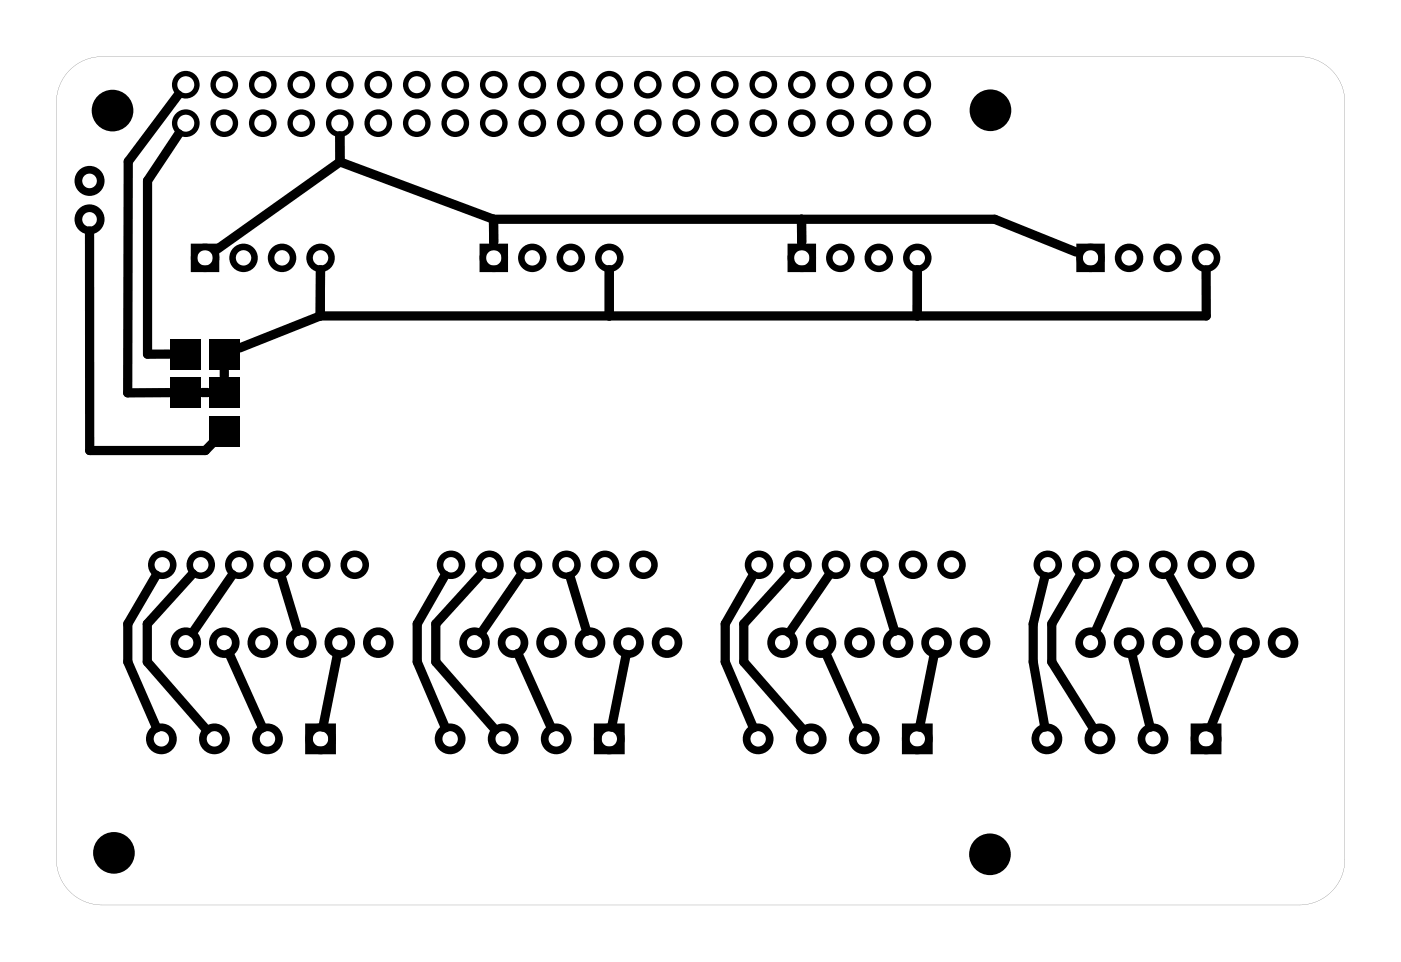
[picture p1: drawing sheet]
<svg xmlns="http://www.w3.org/2000/svg" width="92mm" height="63mm" viewBox="0 0 92 63" stroke-linecap="round" stroke-linejoin="round" font-family="sans-serif">
<g fill="#000">
<path d="M11.3 24.9h2v2h-2zM11.3 22.4h2v2h-2zM13.8 27.5h2v2h-2zM13.8 24.9h2v2h-2zM13.8 22.4h2v2h-2z"/>
<path d="M4.4 4.9l-.4 .5-.2 .7-.1 .6v50a3 3 0 0 0 3 3h79a3 3 0 0 0 3-3v-50a3 3 0 0 0-3-3h-79a2.99 2.99 0 0 0-2.3 1.2zM4.4 4.9a3 3 0 0 1 2.3-1.2h79a3 3 0 0 1 3 3v50a3 3 0 0 1-3 3h-79a3 3 0 0 1-3-3v-50l.1-.6 .2-.7z"/>
</g>
<g fill="none" stroke="#000" stroke-width=".51">
<path d="M20.4 48h1.5v1.5h-1.5zM39.4 48h1.6v1.5h-1.6zM59.8 48h1.5v1.5h-1.5zM78.8 48h1.5v1.5h-1.5z"/>
<circle cx="5.9" cy="14.5" r=".74"/>
<circle cx="5.9" cy="11.9" r=".74"/>
<circle cx="10.6" cy="48.8" r=".76"/>
<circle cx="12.3" cy="42.4" r=".75"/>
<circle cx="14.1" cy="48.8" r=".76"/>
<circle cx="14.8" cy="42.4" r=".75"/>
<circle cx="17.3" cy="42.4" r=".75"/>
<circle cx="17.6" cy="48.8" r=".76"/>
<circle cx="19.9" cy="42.4" r=".75"/>
<circle cx="21.1" cy="48.8" r=".76"/>
<circle cx="22.4" cy="42.4" r=".75"/>
<circle cx="25" cy="42.4" r=".75"/>
<circle cx="29.7" cy="48.8" r=".76"/>
<circle cx="31.3" cy="42.4" r=".75"/>
<circle cx="33.2" cy="48.8" r=".76"/>
<circle cx="33.8" cy="42.4" r=".75"/>
<circle cx="36.4" cy="42.4" r=".75"/>
<circle cx="36.7" cy="48.8" r=".76"/>
<circle cx="38.9" cy="42.4" r=".75"/>
<circle cx="40.2" cy="48.8" r=".76"/>
<circle cx="41.5" cy="42.4" r=".75"/>
<circle cx="44" cy="42.4" r=".75"/>
<circle cx="50" cy="48.8" r=".76"/>
<circle cx="51.6" cy="42.4" r=".75"/>
<circle cx="53.5" cy="48.8" r=".76"/>
<circle cx="54.2" cy="42.4" r=".75"/>
<circle cx="56.7" cy="42.4" r=".75"/>
<circle cx="57" cy="48.8" r=".76"/>
<circle cx="59.2" cy="42.4" r=".75"/>
<circle cx="60.5" cy="48.8" r=".76"/>
<circle cx="61.8" cy="42.4" r=".75"/>
<circle cx="64.3" cy="42.4" r=".75"/>
<circle cx="69.1" cy="48.8" r=".76"/>
<circle cx="71.9" cy="42.4" r=".75"/>
<circle cx="72.6" cy="48.8" r=".76"/>
<circle cx="74.5" cy="42.4" r=".75"/>
<circle cx="76.1" cy="48.8" r=".76"/>
<circle cx="77" cy="42.4" r=".75"/>
<circle cx="79.6" cy="48.8" r=".76"/>
<circle cx="79.6" cy="42.4" r=".75"/>
<circle cx="82.1" cy="42.4" r=".75"/>
<circle cx="84.6" cy="42.4" r=".75"/>
</g>
<g fill="none" stroke="#000" stroke-width=".35">
<circle cx="12.3" cy="8.1" r=".74"/>
<circle cx="12.3" cy="5.6" r=".74"/>
<circle cx="14.8" cy="8.1" r=".74"/>
<circle cx="14.8" cy="5.6" r=".74"/>
<circle cx="17.3" cy="8.1" r=".74"/>
<circle cx="17.3" cy="5.6" r=".74"/>
<circle cx="19.9" cy="8.1" r=".74"/>
<circle cx="19.9" cy="5.6" r=".74"/>
<circle cx="22.4" cy="8.1" r=".74"/>
<circle cx="22.4" cy="5.6" r=".74"/>
<circle cx="25" cy="8.1" r=".74"/>
<circle cx="25" cy="5.6" r=".74"/>
<circle cx="27.5" cy="8.1" r=".74"/>
<circle cx="27.5" cy="5.6" r=".74"/>
<circle cx="30" cy="8.1" r=".74"/>
<circle cx="30" cy="5.6" r=".74"/>
<circle cx="32.6" cy="8.1" r=".74"/>
<circle cx="32.6" cy="5.6" r=".74"/>
<circle cx="35.1" cy="8.1" r=".74"/>
<circle cx="35.1" cy="5.6" r=".74"/>
<circle cx="37.7" cy="8.1" r=".74"/>
<circle cx="37.7" cy="5.6" r=".74"/>
<circle cx="40.2" cy="8.1" r=".74"/>
<circle cx="40.2" cy="5.6" r=".74"/>
<circle cx="42.7" cy="8.1" r=".74"/>
<circle cx="42.7" cy="5.6" r=".74"/>
<circle cx="45.3" cy="8.1" r=".74"/>
<circle cx="45.3" cy="5.6" r=".74"/>
<circle cx="47.8" cy="8.1" r=".74"/>
<circle cx="47.8" cy="5.6" r=".74"/>
<circle cx="50.4" cy="8.1" r=".74"/>
<circle cx="50.4" cy="5.6" r=".74"/>
<circle cx="52.9" cy="8.1" r=".74"/>
<circle cx="52.9" cy="5.6" r=".74"/>
<circle cx="55.4" cy="8.1" r=".74"/>
<circle cx="55.4" cy="5.6" r=".74"/>
<circle cx="58" cy="8.1" r=".74"/>
<circle cx="58" cy="5.6" r=".74"/>
<circle cx="60.5" cy="8.1" r=".74"/>
<circle cx="60.5" cy="5.6" r=".74"/>
</g>
<g fill="#000">
<circle cx="7.4" cy="7.3" r="1.38"/>
<circle cx="65.3" cy="7.3" r="1.38"/>
<circle cx="7.5" cy="56.3" r="1.38"/>
<circle cx="65.3" cy="56.4" r="1.38"/>
</g>
<g fill="none" stroke="#000" stroke-width=".43">
<path d="M12.8 16.3h1.5v1.4h-1.5zM31.9 16.3h1.4v1.4h-1.4zM52.2 16.3h1.4v1.4h-1.4zM71.2 16.3h1.5v1.4h-1.5z"/>
<circle cx="13.5" cy="17" r=".72"/>
<circle cx="16.1" cy="17" r=".72"/>
<circle cx="18.6" cy="17" r=".72"/>
<circle cx="21.1" cy="17" r=".72"/>
<circle cx="32.6" cy="17" r=".72"/>
<circle cx="35.1" cy="17" r=".72"/>
<circle cx="37.7" cy="17" r=".72"/>
<circle cx="40.2" cy="17" r=".72"/>
<circle cx="52.9" cy="17" r=".72"/>
<circle cx="55.4" cy="17" r=".72"/>
<circle cx="58" cy="17" r=".72"/>
<circle cx="60.5" cy="17" r=".72"/>
<circle cx="71.9" cy="17" r=".72"/>
<circle cx="74.5" cy="17" r=".72"/>
<circle cx="77" cy="17" r=".72"/>
<circle cx="79.6" cy="17" r=".72"/>
<circle cx="10.7" cy="37.3" r=".72"/>
<circle cx="13.2" cy="37.3" r=".72"/>
<circle cx="15.8" cy="37.3" r=".72"/>
<circle cx="18.3" cy="37.3" r=".72"/>
<circle cx="20.9" cy="37.3" r=".72"/>
<circle cx="23.4" cy="37.3" r=".72"/>
<circle cx="29.8" cy="37.3" r=".72"/>
<circle cx="32.3" cy="37.3" r=".72"/>
<circle cx="34.8" cy="37.3" r=".72"/>
<circle cx="37.4" cy="37.3" r=".72"/>
<circle cx="39.9" cy="37.3" r=".72"/>
<circle cx="42.5" cy="37.3" r=".72"/>
<circle cx="50.1" cy="37.3" r=".72"/>
<circle cx="52.6" cy="37.3" r=".72"/>
<circle cx="55.2" cy="37.3" r=".72"/>
<circle cx="57.7" cy="37.3" r=".72"/>
<circle cx="60.2" cy="37.3" r=".72"/>
<circle cx="62.8" cy="37.3" r=".72"/>
<circle cx="69.1" cy="37.3" r=".72"/>
<circle cx="71.7" cy="37.3" r=".72"/>
<circle cx="74.2" cy="37.3" r=".72"/>
<circle cx="76.7" cy="37.3" r=".72"/>
<circle cx="79.3" cy="37.3" r=".72"/>
<circle cx="81.8" cy="37.3" r=".72"/>
</g>
<g fill="none" stroke="#000" stroke-width=".61">
<path d="M5.9 15.2v14.5h7.6l.5-.5M11.8 6.3l-3.3 4.4-.1 15.2h2.8M11.8 8.8l-2.1 3.1v11.5h1.5M21.1 17.8v3.1M22.4 9v1.7M22.4 10.7l-8 5.7M22.4 10.7l10.2 3.8M32.6 14.5v1.5M32.6 14.5h33l5.4 2.1M40.2 17.8v3.1M52.9 14.5v1.5M60.5 17.8v3.1"/>
<path d="M79.6 17.8v3.1h-58.5M10.3 38l-1.9 3.2v2.5l1.9 4.3M12.7 37.9l-3 3.3v2.5l3.9 4.5M13.3 25.9h.4M14.8 24.5v.3M15.3 37.9l-2.6 3.9M18.6 38l1.1 3.7M21.1 20.9l-5.3 2.1M29.4 38l-1.9 3.2v2.5l1.9 4.3M31.8 37.9l-3 3.3v2.5l3.9 4.5M34.4 37.9l-2.7 3.9M37.6 38l1.1 3.7"/>
<path d="M49.7 38l-1.9 3.2v2.5l1.9 4.3M52.1 37.9l-3 3.3v2.5l3.9 4.5M54.7 37.9l-2.6 3.9M57.9 38l1.1 3.7M68.9 38l-.7 3.2v2.5l.7 4.3M71.3 38l-1.9 3.2v2.5l2.7 4.4M73.9 38l-1.6 3.7M77.1 38l2.1 3.7M15.1 43.1l2.2 5M22.3 43.2l-1 4.8M34.2 43.1l2.2 5M41.3 43.2l-.9 4.8"/>
<path d="M54.5 43.1l2.2 5M61.6 43.2l-.9 4.8M74.7 43.2l1.2 4.8M81.8 43.1l-1.9 4.9"/>
</g>
</svg>
